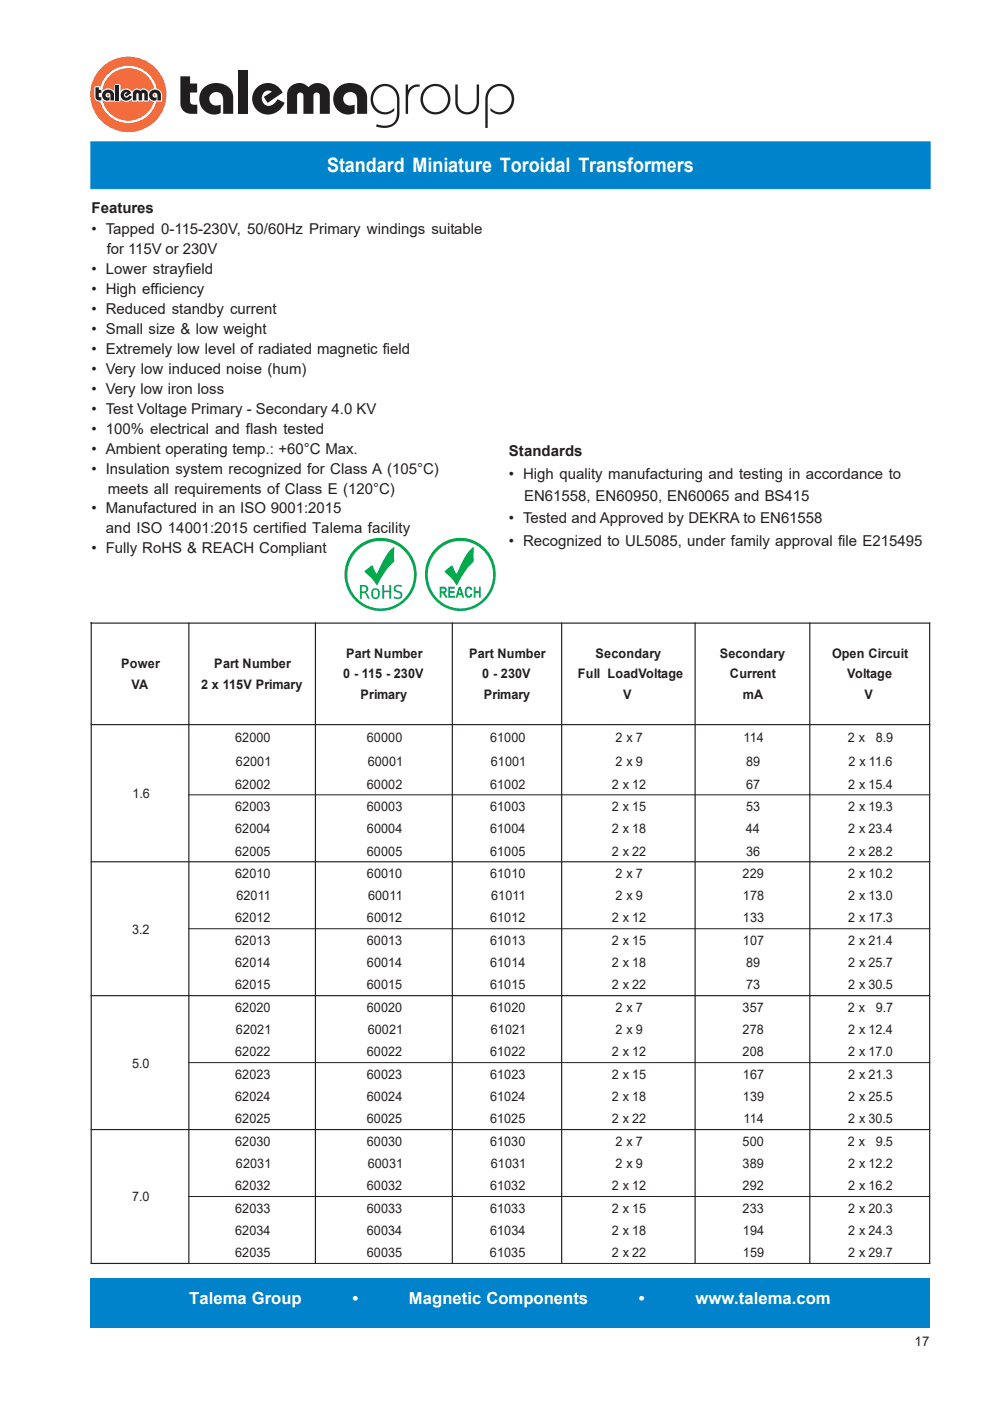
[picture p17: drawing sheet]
<svg xmlns="http://www.w3.org/2000/svg" width="210mm" height="297mm" viewBox="0 0 210 297" stroke-linecap="round" stroke-linejoin="round" font-family="sans-serif">
<defs><g id="words">
<text font-size="4.2" fill="#fff" x="69.3" y="36.4">Standard Miniature Toroidal Transformers</text>
<g font-size="3.5" fill="#fff">
<text x="40.1" y="276.5">Talema Group</text>
<text x="74.7" y="276.5">•</text>
<text x="86.7" y="276.5">Magnetic Components</text>
<text x="135.5" y="276.5">•</text>
<text x="147.4" y="276.5">www.talema.com</text>
</g>
<g font-size="3.2" fill="#231f20">
<text x="19.4" y="45.2">Features</text>
<text x="19.4" y="49.6">• Tapped 0-115-230V, 50/60Hz Primary windings suitable</text>
<text x="22.6" y="53.8">for 115V or 230V</text>
<text x="19.4" y="58.1">• Lower strayfield</text>
<text x="19.4" y="62.3">• High efficiency</text>
<text x="19.4" y="66.5">• Reduced standby current</text>
<text x="19.4" y="70.8">• Small size &amp; low weight</text>
<text x="19.4" y="75">• Extremely low level of radiated magnetic field</text>
<text x="19.4" y="79.2">• Very low induced noise (hum)</text>
<text x="19.4" y="83.5">• Very low iron loss</text>
<text x="19.4" y="87.7">• Test Voltage Primary - Secondary 4.0 KV</text>
<text x="19.4" y="91.9">• 100% electrical and flash tested</text>
<text x="19.4" y="96.2">• Ambient operating temp.: +60°C Max.</text>
<text x="19.4" y="100.4">• Insulation system recognized for Class A (105°C)</text>
<text x="107.9" y="96.7">Standards</text>
<text x="107.9" y="101.5">• High quality manufacturing and testing in accordance to</text>
<text x="22.9" y="104.6">meets all requirements of Class E (120°C)</text>
<text x="111.1" y="106.2">EN61558, EN60950, EN60065 and BS415</text>
<text x="19.4" y="108.9">• Manufactured in an ISO 9001:2015</text>
<text x="22.4" y="113.1">and ISO 14001:2015 certified Talema facility</text>
<text x="107.9" y="111">• Tested and Approved by DEKRA to EN61558</text>
<text x="19.4" y="117.3">• Fully RoHS &amp; REACH Compliant</text>
<text x="107.9" y="115.7">• Recognized to UL5085, under family approval file E215495</text>
</g>
<g font-size="2.8" fill="#231f20">
<text x="25.7" y="141.7">Power</text>
<text x="45.4" y="141.7">Part Number</text>
<text x="72.8" y="143.8">0 - 115 - 230V</text>
<text x="73.4" y="139.5">Part Number</text>
<text x="99.5" y="139.5">Part Number</text>
<text x="102.3" y="143.8">0 - 230V</text>
<text x="122.5" y="143.8">Full LoadVoltage</text>
<text x="126.3" y="139.5">Secondary</text>
<text x="152.6" y="139.5">Secondary</text>
<text x="154.8" y="143.8">Current</text>
<text x="176.5" y="139.5">Open Circuit</text>
<text x="179.6" y="143.8">Voltage</text>
<text x="27.9" y="146">VA</text>
<text x="42.6" y="146">2 x 115V Primary</text>
<text x="76.5" y="148.1">Primary</text>
<text x="102.6" y="148.1">Primary</text>
<text x="132.1" y="148.1">V</text>
<text x="157.5" y="148.1">mA</text>
<text x="183.3" y="148.1">V</text>
<text x="49.9" y="157.4">62000</text>
<text x="77.8" y="157.4">60000</text>
<text x="103.9" y="157.4">61000</text>
<text x="130.5" y="157.4">2 x 7</text>
<text x="157.6" y="157.4">114</text>
<text x="179.8" y="157.4">2 x</text>
<text x="185.7" y="157.4">8.9</text>
<text x="49.9" y="167.2">62002</text>
<text x="50" y="162.5">62001</text>
<text x="77.8" y="167.2">60002</text>
<text x="78" y="162.5">60001</text>
<text x="103.9" y="167.2">61002</text>
<text x="104.1" y="162.5">61001</text>
<text x="129.8" y="167.2">2 x 12</text>
<text x="130.5" y="162.5">2 x 9</text>
<text x="158.2" y="167.2">67</text>
<text x="158.2" y="162.5">89</text>
<text x="179.8" y="167.2">2 x 15.4</text>
<text x="179.9" y="162.5">2 x 11.6</text>
<text x="28.1" y="169.2">1.6</text>
<text x="49.9" y="171.9">62003</text>
<text x="77.8" y="171.9">60003</text>
<text x="103.9" y="171.9">61003</text>
<text x="129.8" y="171.9">2 x 15</text>
<text x="158.2" y="171.9">53</text>
<text x="179.8" y="171.9">2 x 19.3</text>
<text x="49.9" y="176.7">62004</text>
<text x="77.8" y="176.7">60004</text>
<text x="103.9" y="176.7">61004</text>
<text x="129.8" y="176.7">2 x 18</text>
<text x="158.1" y="176.7">44</text>
<text x="179.8" y="176.7">2 x 23.4</text>
<text x="49.9" y="181.4">62005</text>
<text x="77.8" y="181.4">60005</text>
<text x="103.9" y="181.4">61005</text>
<text x="129.8" y="181.4">2 x 22</text>
<text x="158.2" y="181.4">36</text>
<text x="179.8" y="181.4">2 x 28.2</text>
<text x="49.9" y="186.1">62010</text>
<text x="50.1" y="190.9">62011</text>
<text x="77.8" y="186.1">60010</text>
<text x="78" y="190.9">60011</text>
<text x="103.9" y="186.1">61010</text>
<text x="104.1" y="190.9">61011</text>
<text x="130.5" y="186.1">2 x 7</text>
<text x="130.5" y="190.9">2 x 9</text>
<text x="157.4" y="186.1">229</text>
<text x="157.5" y="190.9">178</text>
<text x="179.8" y="186.1">2 x 10.2</text>
<text x="179.8" y="190.9">2 x 13.0</text>
<text x="28" y="198">3.2</text>
<text x="49.9" y="195.6">62012</text>
<text x="77.8" y="195.6">60012</text>
<text x="103.9" y="195.6">61012</text>
<text x="129.8" y="195.6">2 x 12</text>
<text x="157.5" y="195.6">133</text>
<text x="179.8" y="195.6">2 x 17.3</text>
<text x="49.9" y="200.3">62013</text>
<text x="77.8" y="200.3">60013</text>
<text x="103.9" y="200.3">61013</text>
<text x="129.8" y="200.3">2 x 15</text>
<text x="157.5" y="200.3">107</text>
<text x="179.8" y="200.3">2 x 21.4</text>
<text x="49.9" y="209.8">62015</text>
<text x="49.9" y="205.1">62014</text>
<text x="77.8" y="209.8">60015</text>
<text x="77.8" y="205.1">60014</text>
<text x="103.9" y="209.8">61015</text>
<text x="103.9" y="205.1">61014</text>
<text x="129.7" y="209.8">2 x 22</text>
<text x="129.8" y="205.1">2 x 18</text>
<text x="158.2" y="209.8">73</text>
<text x="158.2" y="205.1">89</text>
<text x="179.8" y="209.8">2 x 30.5</text>
<text x="179.8" y="205.1">2 x 25.7</text>
<text x="49.9" y="214.5">62020</text>
<text x="77.8" y="214.5">60020</text>
<text x="103.9" y="214.5">61020</text>
<text x="130.5" y="214.5">2 x 7</text>
<text x="157.4" y="214.5">357</text>
<text x="179.8" y="214.5">2 x</text>
<text x="185.7" y="214.5">9.7</text>
<text x="50" y="219.2">62021</text>
<text x="78" y="219.2">60021</text>
<text x="104.1" y="219.2">61021</text>
<text x="130.5" y="219.2">2 x 9</text>
<text x="157.4" y="219.2">278</text>
<text x="179.8" y="219.2">2 x 12.4</text>
<text x="28" y="226.3">5.0</text>
<text x="49.9" y="224">62022</text>
<text x="77.8" y="224">60022</text>
<text x="103.9" y="224">61022</text>
<text x="129.8" y="224">2 x 12</text>
<text x="157.4" y="224">208</text>
<text x="179.8" y="224">2 x 17.0</text>
<text x="49.9" y="228.7">62023</text>
<text x="49.9" y="233.4">62024</text>
<text x="77.8" y="228.7">60023</text>
<text x="77.8" y="233.4">60024</text>
<text x="103.9" y="228.7">61023</text>
<text x="103.9" y="233.4">61024</text>
<text x="129.8" y="233.4">2 x 18</text>
<text x="129.8" y="228.7">2 x 15</text>
<text x="157.5" y="233.4">139</text>
<text x="157.5" y="228.7">167</text>
<text x="179.8" y="233.4">2 x 25.5</text>
<text x="179.8" y="228.7">2 x 21.3</text>
<text x="49.9" y="238.2">62025</text>
<text x="77.8" y="238.2">60025</text>
<text x="103.9" y="238.2">61025</text>
<text x="129.7" y="238.2">2 x 22</text>
<text x="157.6" y="238.2">114</text>
<text x="179.8" y="238.2">2 x 30.5</text>
<text x="49.9" y="242.9">62030</text>
<text x="77.8" y="242.9">60030</text>
<text x="103.9" y="242.9">61030</text>
<text x="130.5" y="242.9">2 x 7</text>
<text x="157.4" y="242.9">500</text>
<text x="179.8" y="242.9">2 x</text>
<text x="185.7" y="242.9">9.5</text>
<text x="50" y="247.6">62031</text>
<text x="78" y="247.6">60031</text>
<text x="104.1" y="247.6">61031</text>
<text x="130.5" y="247.6">2 x 9</text>
<text x="157.4" y="247.6">389</text>
<text x="179.8" y="247.6">2 x 12.2</text>
<text x="28" y="254.7">7.0</text>
<text x="49.9" y="257.1">62033</text>
<text x="49.9" y="252.4">62032</text>
<text x="77.8" y="257.1">60033</text>
<text x="77.8" y="252.4">60032</text>
<text x="103.9" y="257.1">61033</text>
<text x="103.9" y="252.4">61032</text>
<text x="129.7" y="257.1">2 x 15</text>
<text x="129.8" y="252.4">2 x 12</text>
<text x="157.4" y="257.1">233</text>
<text x="157.4" y="252.4">292</text>
<text x="179.8" y="257.1">2 x 20.3</text>
<text x="179.8" y="252.4">2 x 16.2</text>
<text x="49.9" y="261.8">62034</text>
<text x="77.8" y="261.8">60034</text>
<text x="103.9" y="261.8">61034</text>
<text x="129.7" y="261.8">2 x 18</text>
<text x="157.5" y="261.8">194</text>
<text x="179.8" y="261.8">2 x 24.3</text>
<text x="49.9" y="266.6">62035</text>
<text x="77.8" y="266.6">60035</text>
<text x="103.9" y="266.6">61035</text>
<text x="129.7" y="266.6">2 x 22</text>
<text x="157.5" y="266.6">159</text>
<text x="179.8" y="266.6">2 x 29.7</text>
<text x="193.9" y="285.3">17</text>
</g>
</g></defs>
<path d="M19.2 271h178v10.5h-178z" fill="#0083ca"/>
<path d="M19.3 30.1h177.9v9.9h-177.9z" fill-rule="evenodd" fill="#0083ca" stroke="#0083ca" stroke-width=".21"/>
<g fill="none" stroke="#231f20" stroke-width=".25">
<path d="M19.2 132.1h178M19.3 132v136M40 132v136M66.9 132v135.9M95.9 132v135.9M119.1 132v135.9M147.4 132v135.9M171.7 132v135.9M197.1 132v135.9M19.2 153.6h178M19.2 182.7h178M19.2 211.1h178"/>
<path d="M19.2 239.5h178M19.2 267.9h21"/>
</g>
<path d="M39.9 168.5h157.3M39.9 196.9h157.3M39.9 225.3h157.3M39.9 253.7h157.3M39.9 267.9h157.3" fill="none" stroke="#231f20" stroke-width=".21"/>
<path d="M19.2 132h.1" fill="none" stroke="#000" stroke-width=".21"/>
<g fill="#02aa4b">
<path d="M77.3 121.1l1.7-1.2 .7 1.6 .2 .1a19.8 19.8 0 0 1 3.1-5.2l.5-.4 .1 2.6a.82 .82 0 0 1-.6 1l-1.4 1.7-1.7 2.8-.8-1.2-1.8-1.7z"/>
<path d="M81.1 124h.3v1.2h1.2v-1.2h.3v3h-.3l-.1-1.4h-1l-.1 1.4h-.3z"/>
<path d="M83.7 124.2l.4-.2h.5l.6 .1-.1 .4-.1-.1a.7 .7 0 0 0-1.2 .4l.4 .4a.94 .94 0 0 1 1.1 1 .94 .94 0 0 1-1.4 .8l-.4-.2v-.4l.2 .1a.79 .79 0 0 0 1.3-.3l-.1-.3a1.68 1.68 0 0 1-1.4-1.1z"/>
<path d="M94.3 121.1l1.6-1.2 .7 1.6 .2 .1a19.9 19.9 0 0 1 3.1-5.2l.5-.4v2.6a.82 .82 0 0 1-.5 1l-1.4 1.7-1.7 2.8-.8-1.2-1.7-1.7z"/>
<path d="M95.1 124.4h1.3v.4h-1v.5h1v.4h-1v.6h1.1v.4h-1.4z"/>
<path d="M98.8 124.7a.74 .74 0 0 1 .8-.3 .74 .74 0 0 1 .5 .6l-.3 .2a.42 .42 0 0 0-.5-.4 .42 .42 0 0 0-.4 .5v.5a.43 .43 0 0 0 .4 .6 .43 .43 0 0 0 .5-.5l.3 .1a.78 .78 0 0 1-.8 .8 .78 .78 0 0 1-.7-.9v-.7z"/>
<path d="M100.5 124.4h.3v.9h.7v-.9h.4v2.3h-.4v-1h-.7v1h-.3z"/>
<path d="M73.6 121.9a7.2 7.2 0 0 0 14.3 0 7.2 7.2 0 0 0-14.3 0zM75.6 116.1a7.7 7.7 0 0 1 11.4 1.2 7.7 7.7 0 0 1-2.6 11.2 7.7 7.7 0 0 1-10.8-4 7.8 7.8 0 0 1 2-8.4z"/>
<path d="M76.7 124.3v1.1a.65 .65 0 0 0 .8-.1 .65 .65 0 0 0 .1-.7l-.3-.2zM76.3 124h.6a.83 .83 0 0 1 1.1 .5 .83 .83 0 0 1-.5 1.1l.3 .2 .6 1.2h-.4l-.6-1.2-.7-.1v1.3h-.4z"/>
<path d="M79.3 125.1a.96 .96 0 0 0 .4 1.6 .95 .95 0 0 0 .5-.9 .95 .95 0 0 0-.6-.8zM79.1 124.9a.99 .99 0 0 1 1.1 0 .99 .99 0 0 1 .3 1.2 .96 .96 0 0 1-1.2 .9 .96 .96 0 0 1-.6-1.4z"/>
<path d="M92.7 116.8a7.1 7.1 0 0 0-.7 9.3 7.1 7.1 0 0 0 9.2 1.9 7.1 7.1 0 0 0 2.7-9.3 7.1 7.1 0 0 0-9-3.5l-1.5 1zM92.6 116.1a7.6 7.6 0 0 1 9.4-.6 7.6 7.6 0 0 1 2.6 9.1 7.5 7.5 0 0 1-9.1 4.6 7.5 7.5 0 0 1-5.3-8.7 7.8 7.8 0 0 1 2.4-4.4z"/>
<path d="M93.6 124.8v.6h.5a.29 .29 0 0 0 .2-.3 .29 .29 0 0 0-.2-.3zM93.2 124.4h.8a.66 .66 0 0 1 .7 .5 .66 .66 0 0 1-.5 .8l.7 1h-.5l-.4-.8-.3-.1-.1 .9h-.4z"/>
<path d="M97.5 124.9l-.3 .9h.5zM97.3 124.4h.4l.7 2.3h-.4l-.1-.5h-.8l-.1 .5h-.4z"/>
</g>
<g fill="#211e1f">
<path d="M38.2 16.2h2.1v1.5h1.5v1.9h-1.5v1.7a.95 .95 0 0 0 1.4 .9h.1v1.9a3.3 3.3 0 0 1-3.1-.8l-.5-1.4z"/>
<path d="M43.2 18.6a4 4 0 0 1 6 .8l.2 1.3v3.4h-2.1v-2.9a1.49 1.49 0 0 0-1.6-1.7 1.49 1.49 0 0 0-1.3 1.9 1.49 1.49 0 0 0 2.2 .9l.2-.1v1.7a3.2 3.2 0 0 1-4.1-1.1 3.2 3.2 0 0 1 .5-4.2z"/>
<path d="M50.5 14.9h2.1v9.2h-2.1z"/>
<path d="M54.5 18.6a3.4 3.4 0 0 1 5.4 1l-3.2 2.2-.8-1.2 1.8-1.2a1.59 1.59 0 0 0-2.2 1.1 1.59 1.59 0 0 0 1.4 2 2.25 2.25 0 0 0 1.9-1.5l1.5 .8a3.5 3.5 0 0 1-3.8 2.5 3.5 3.5 0 0 1-3-3.4 3.3 3.3 0 0 1 1-2.3z"/>
<path d="M61.5 18.4a2.63 2.63 0 0 1 3.9 .1 2.59 2.59 0 0 1 2.8-.8 2.59 2.59 0 0 1 1.7 2.3v4.1h-2.1v-3.7a.68 .68 0 0 0-.7-.8 .68 .68 0 0 0-.6 .8v3.7h-2.2v-3.7a.68 .68 0 0 0-.6-.8 .68 .68 0 0 0-.7 .8v3.7h-2.1v-4.1v-.6z"/>
<path d="M71.6 18.6a4 4 0 0 1 6 .8l.2 1.3v3.4h-2.1v-2.9a1.49 1.49 0 0 0-1.6-1.7 1.49 1.49 0 0 0-1.3 1.9 1.49 1.49 0 0 0 2.2 .9l.2-.1v1.7a3.2 3.2 0 0 1-4.1-1.1 3.2 3.2 0 0 1 .5-4.2z"/>
<path d="M79.5 18.7a3.1 3.1 0 0 1 3.4-.7 3.1 3.1 0 0 1 1.8 3v3.1a3.3 3.3 0 0 1-4.6 2.8l-.4-.1 .2-.5a3.5 3.5 0 0 0 3.8-.5l.2-.6a12.4 12.4 0 0 0 0-5.4 2.52 2.52 0 0 0-2.9-1.5 2.52 2.52 0 0 0-1.9 2.7 2.56 2.56 0 0 0 1.6 2.6 2.56 2.56 0 0 0 2.9-.7v.6a3.1 3.1 0 0 1-3.7 .3 3.1 3.1 0 0 1-1.3-3.5l.2-.6z"/>
<path d="M86 17.9h.5v1.2a2.27 2.27 0 0 1 2.5-1.2v.5a2.19 2.19 0 0 0-2.5 2.5v3.2h-.5z"/>
<path d="M96.5 17.9h.5v3.7a2.02 2.02 0 0 0 2.1 2.2 2.02 2.02 0 0 0 2-2.2v-3.7h.5v3.8a2.52 2.52 0 0 1-2.5 2.6 2.52 2.52 0 0 1-2.6-2.6z"/>
<path d="M103.8 18.7a3.1 3.1 0 0 1 4-.3 3.1 3.1 0 0 1 1 3.9 2.96 2.96 0 0 1-4.8 1.2v-.6a2.63 2.63 0 0 0 3.5 .3 2.63 2.63 0 0 0 .7-3.4 2.52 2.52 0 0 0-2.9-1.4 2.52 2.52 0 0 0-1.9 2.6v6.1h-.5v-6.1a3.3 3.3 0 0 1 .9-2.3z"/>
<path d="M90.6 18.9a2.69 2.69 0 0 0 .2 4.4 2.69 2.69 0 0 0 4.1-1.7 2.67 2.67 0 0 0-1.1-2.9 2.67 2.67 0 0 0-3.2 .2zM89.1 21a3.2 3.2 0 0 1 6.4 0 3.2 3.2 0 0 1-6.4 0z"/>
</g>
<g fill="#fff">
<circle cx="27.2" cy="20.1" r="7.1"/>
<circle cx="27.2" cy="20" r="6.6"/>
</g>
<g fill="#f36c3d">
<path d="M21.1 20a6.1 6.1 0 0 1 12.2 0 6.1 6.1 0 0 1-12.2 0zM19.2 20.1a8 8 0 0 0 16.1 0 8 8 0 0 0-16.1 0z"/>
<circle cx="27.2" cy="20" r="5.6"/>
</g>
<path d="M27.8 20.1l.1-.1v.2zM32.7 20l.3-.1 .1 .5-.4-.1zM22.7 20l.3-.1 .2 .5-.5-.1zM21.2 20h.2v.4h-.2zM20.1 18.3l-.1 2.2a1.07 1.07 0 0 0 .6 1 1.07 1.07 0 0 0 1.1-.2v-.1a1.76 1.76 0 0 0 1.7 .3h1.9l.2-.2v-.4a1.47 1.47 0 0 0 2.4 .2l.1 .4h.2h.7l.2-.1 .3 .1h.7l.3-.1 .2 .1h.7h.2l.1-.5a1.71 1.71 0 0 0 1.8 .5h.9a2.39 2.39 0 0 0-.5-2.5 1.63 1.63 0 0 0-2.3 .5 1.18 1.18 0 0 0-1.7-.5l-.5-.2a1.21 1.21 0 0 0-1.3 .7 1.43 1.43 0 0 0-2.5-.1v-1.5l-1-.1-.2 .3v1.4a1.64 1.64 0 0 0-2.6-.3v-.3l-.5-.1-.1-.5z" fill="#fff"/>
<g fill="#211e1f">
<path d="M20.2 18.5h.8v.5h.5v.7h-.5v.6l.1 .3h.4v.7a.93 .93 0 0 1-1.3-.8z"/>
<path d="M21.9 19.5a1.29 1.29 0 0 1 1.3-.5 1.29 1.29 0 0 1 1 1.1v1.2h-.8v-1a.53 .53 0 0 0-.6-.6 .53 .53 0 0 0-.4 .7 .53 .53 0 0 0 .8 .2v.6a1.13 1.13 0 0 1-1.3-.3 1.13 1.13 0 0 1 0-1.4z"/>
<path d="M24.5 18.1h.8v3.2h-.8z"/>
<path d="M25.8 19.5a1.18 1.18 0 0 1 2 .2l-1.1 .8-.3-.5 .6-.4a.55 .55 0 0 0-.7 .3 .55 .55 0 0 0 .3 .7 .55 .55 0 0 0 .7-.1l.2-.3 .5 .3a1.21 1.21 0 0 1-1.7 .8 1.21 1.21 0 0 1-.5-1.8z"/>
<path d="M28.5 19.2a.92 .92 0 0 1 1.3 .1 .91 .91 0 0 1 .9-.2 .91 .91 0 0 1 .6 .8v1.4h-.7v-1.3l-.2-.3-.3 .3v1.3h-.7v-1.3l-.3-.3-.2 .3v1.3h-.7v-1.4z"/>
<path d="M31.8 19.5a1.29 1.29 0 0 1 1.4-.5 1.29 1.29 0 0 1 .9 1.1v1.2h-.7v-1a.53 .53 0 0 0-.6-.6 .53 .53 0 0 0-.4 .7 .53 .53 0 0 0 .8 .2v.6a1.13 1.13 0 0 1-1.4-.3 1.13 1.13 0 0 1 0-1.4z"/>
</g>
<use href="#words"/>
</svg>
